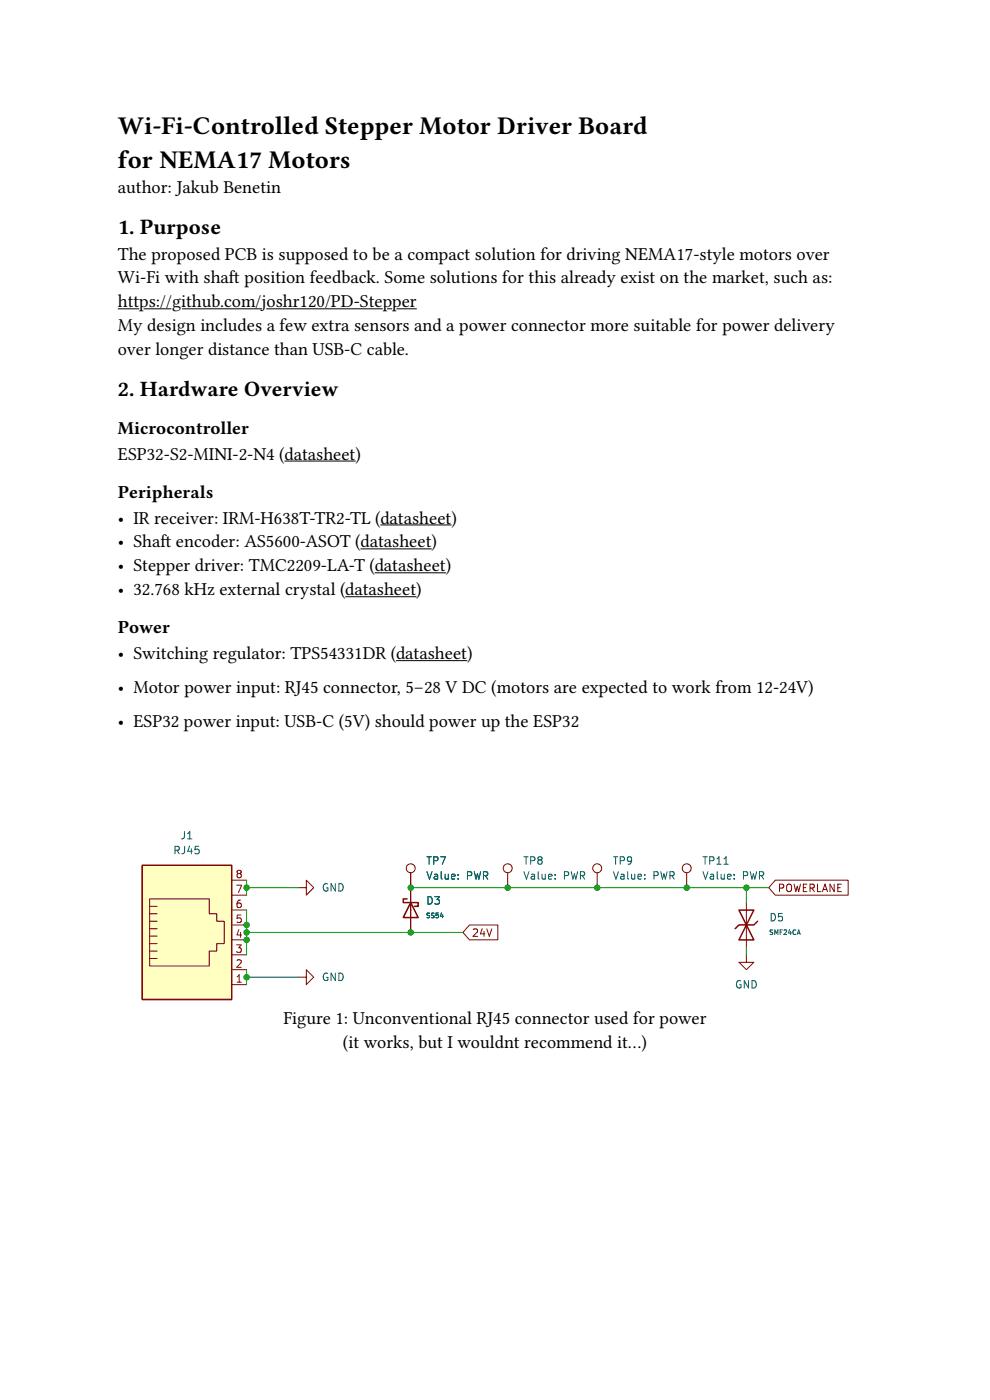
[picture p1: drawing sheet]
<svg xmlns="http://www.w3.org/2000/svg" width="210mm" height="297mm" viewBox="0 0 210 297" stroke-linecap="round" stroke-linejoin="round" font-family="sans-serif">
<defs><g id="words">
<g font-size="5.4">
<text x="25" y="28.5">Wi-Fi-Controlled Stepper Motor Driver Board</text>
<text x="25" y="35.5">for NEMA17 Motors</text>
</g>
<g font-size="4.7">
<text x="25" y="49.6">1. Purpose</text>
<text x="25" y="84">2. Hardware Overview</text>
</g>
<g font-size="3.9">
<text x="25" y="41">author: Jakub Benetin</text>
<text x="25" y="55.1">The proposed PCB is supposed to be a compact solution for driving NEMA17-style motors over</text>
<text x="25" y="60.1">Wi-Fi with shaf</text>
<text x="25" y="65.2">https://github.com/joshr120/PD-Stepper</text>
<text x="48.6" y="60.1">t position feedback. Some solutions for this already exist on the market, such as:</text>
<text x="25" y="70.3">My design includes a few extra sensors and a power connector more suitable for power delivery</text>
<text x="25" y="75.4">over longer distance than USB-C cable.</text>
<text x="25" y="92">Microcontroller</text>
<text x="25" y="97.5">ESP32-S2-MINI-2-N4 (datasheet)</text>
<text x="25" y="105.6">Peripherals</text>
<text x="25" y="111.1">• IR receiver: IRM-H638T-TR2-TL (datasheet)</text>
<text x="25" y="116.1">• Shaf</text>
<text x="34" y="116.1">t encoder: AS5600-ASOT (datasheet)</text>
<text x="25" y="121.2">• Stepper driver: TMC2209-LA-T (datasheet)</text>
<text x="25" y="126.3">• 32.768 kHz external crystal (datasheet)</text>
<text x="25" y="134.4">Power</text>
<text x="25" y="139.8">• Switching regulator: TPS54331DR (datasheet)</text>
<text x="25" y="147.1">• Motor power input: RJ45 connector, 5–28 V DC (motors are expected to work from 12-24V)</text>
<text x="25" y="154.3">• ESP32 power input: USB-C (5V) should power up the ESP32</text>
<text x="60.1" y="217.3">Figure 1: Unconventional RJ45 connector used for power</text>
<text x="72.8" y="222.4">(it works, but I wouldnt recommend it…)</text>
</g>
<g font-size="2.1" fill="#006464">
<text x="38.2" y="178">J1</text>
<text x="36.6" y="181.2">RJ45</text>
<text x="90.3" y="183.4">TP7</text>
<text x="110.9" y="183.4">TP8</text>
<text x="129.9" y="183.4">TP9</text>
<text x="148.8" y="183.4">TP11</text>
<text x="68.1" y="189.1">GND</text>
<text x="90.3" y="191.9">D3</text>
<text x="90.3" y="186.6">Value: PWR</text>
<text x="110.9" y="186.6">Value: PWR</text>
<text x="129.9" y="186.6">Value: PWR</text>
<text x="148.8" y="186.6">Value: PWR</text>
<text x="163.1" y="195.4">D5</text>
<text x="68.1" y="208.1">GND</text>
<text x="155.8" y="209.7">GND</text>
</g>
<g font-size="2.1" fill="#a90000">
<text x="49.8" y="186.4">8</text>
<text x="49.8" y="189.6">7</text>
<text x="49.8" y="192.7">6</text>
<text x="49.8" y="195.9">5</text>
<text x="49.8" y="199.1">4</text>
<text x="49.8" y="202.2">3</text>
<text x="49.8" y="205.4">2</text>
<text x="49.8" y="208.6">1</text>
</g>
<g font-size="2.1" fill="#840000">
<text x="164.9" y="189.2">POWERLANE</text>
<text x="100" y="198.7">24V</text>
</g>
<g font-size="1.3" fill="#006464">
<text x="90.2" y="194.7">SS54</text>
<text x="163" y="198.3">SMF24CA</text>
</g>
</g></defs>
<path d="M25 65.5h4.5M30.5 65.5h5.8M38.6 65.5h17M56.5 65.5h24.7M82.1 65.5h1.1M84.1 65.5h4.3M60.3 97.8h15.2M76.5 116.4h15.1M80.7 111.4h15.1M73.2 126.6h15.1M79.5 121.5h15.1M84 140.1h15.1" fill="none" stroke="#000" stroke-width=".21"/>
<g fill="none" stroke="#840000" stroke-width=".21">
<path d="M87.1 185.2v12.6M107.7 185.2v3.1M126.7 185.2v3.1M145.7 185.2v3.1M63.4 207.3h1.6v-1.6l1.6 1.6-1.6 1.6v-1.6"/>
<circle cx="87.1" cy="184.2" r=".95"/>
<circle cx="107.7" cy="184.2" r=".95"/>
<circle cx="126.7" cy="184.2" r=".95"/>
<circle cx="145.7" cy="184.2" r=".95"/>
</g>
<path d="M86.3 190.7h-.8v.8h3.2v.8h-.8M87.1 191.5l1.6 3.1h-3.2z" fill="none" stroke="#840000" stroke-width=".32"/>
<path d="M30.2 183.6h18.9v28.4h-18.9z" fill="#ffffc2"/>
<g fill="none" stroke="#840000" stroke-width=".21">
<path d="M31.7 190.7h12.7v3.2h1.6v1.5h1.6v4.8h-1.6v1.6h-1.6v3.1h-12.7zM31.7 197h1.6M31.7 198.6h1.6M31.7 195.4h1.6M31.7 192.3h1.6M31.7 193.9h1.6M49.1 186.7h3.2M49.1 189.9h3.2M49.1 193.1h3.2M49.1 196.2h3.2M49.1 199.4h3.2M63.4 188.3h1.6v-1.6l1.6 1.6-1.6 1.6v-1.6"/>
<path d="M87.1 185.2v12.6M99.6 196.2h6v3.2h-6l-1.4-1.6zM158.3 191.5v9.5M164.5 186.7h15.4v3.2h-15.4l-1.4-1.6zM31.7 200.2h1.6M31.7 201.8h1.6M31.7 203.3h1.6M49.1 202.6h3.2M49.1 205.7h3.2M49.1 208.9h3.2M158.3 202.6v1.5h1.6l-1.6 1.6-1.6-1.6h1.6"/>
</g>
<path d="M30.2 183.6h18.9v28.4h-18.9zM156.7 193.1h3.2l-1.6 3.1zM158.3 196.2l1.6 3.2h-3.2zM160.7 195.4l-.8 .8h-3.2l-.8 .8" fill="none" stroke="#840000" stroke-width=".32"/>
<path d="M52.3 188.3h11.1M52.3 186.7v3.2M52.3 193.1v9.5M52.3 197.8h45.9M87.1 188.3h76M158.3 188.3v3.2M52.3 205.7v3.2M52.3 207.3h11.1M158.3 201v1.6" fill="none" stroke="#009600" stroke-width=".21"/>
<g fill="#009600" stroke="#009600" stroke-width=".21">
<circle cx="52.3" cy="197.8" r=".57"/>
<circle cx="52.3" cy="196.2" r=".57"/>
<circle cx="52.3" cy="188.3" r=".57"/>
<circle cx="52.3" cy="199.4" r=".57"/>
<circle cx="52.3" cy="207.3" r=".57"/>
<circle cx="107.7" cy="188.3" r=".57"/>
<circle cx="126.7" cy="188.3" r=".57"/>
<circle cx="87.1" cy="197.8" r=".57"/>
<circle cx="87.1" cy="188.3" r=".57"/>
<circle cx="145.7" cy="188.3" r=".57"/>
<circle cx="158.3" cy="188.3" r=".57"/>
</g>
<use href="#words"/>
</svg>
